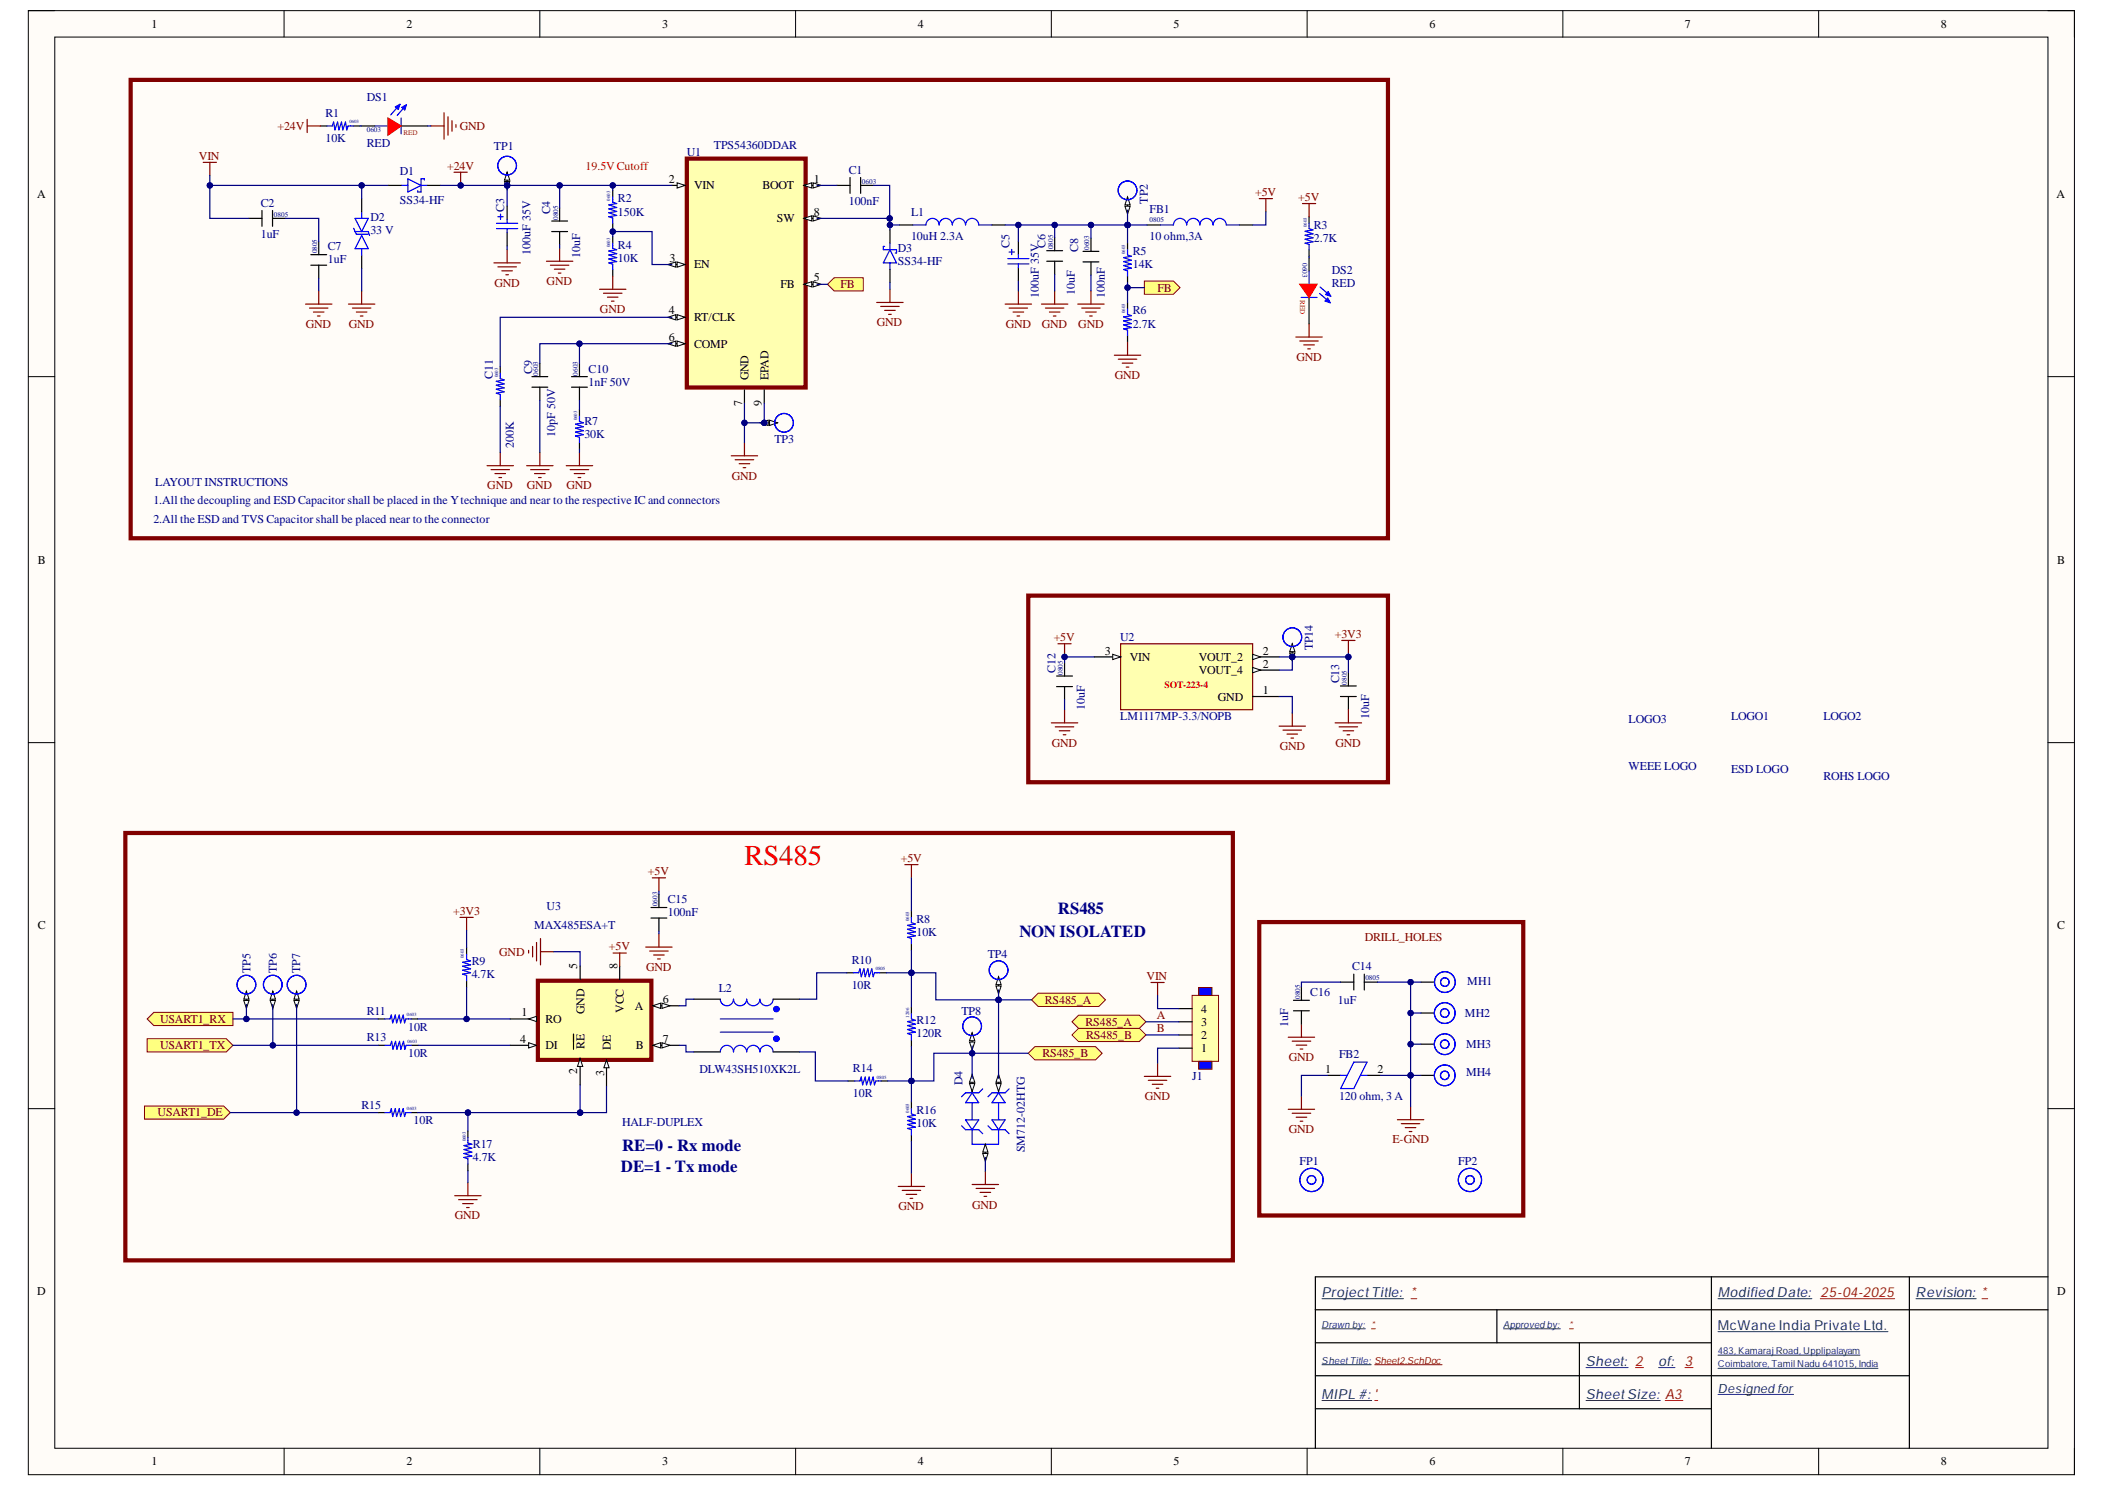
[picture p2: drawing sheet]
<svg xmlns="http://www.w3.org/2000/svg" width="297mm" height="210mm" viewBox="0 0 297 210" stroke-linecap="round" stroke-linejoin="round" font-family="sans-serif">
<defs><g id="words">
<text font-size="4.1" fill="#f00" x="105" y="122">RS485</text>
<g font-size="2.4" fill="#000080">
<text x="149.3" y="128.9">RS485</text>
<text x="143.9" y="132.1">NON ISOLATED</text>
<text x="87.6" y="165.3">DE=1 - Tx mode</text>
<text x="87.8" y="162.4">RE=0 - Rx mode</text>
</g>
<g font-size="2" fill="#073763">
<text x="186.5" y="183">ProjectTitle: *</text>
<text x="242.4" y="183">Modified Date: 25-04-2025</text>
<text x="270.3" y="183">Revision: *</text>
<text x="186.5" y="197.3">MIPL #: '</text>
<text x="223.8" y="192.7">Sheet: 2</text>
<text x="223.8" y="197.3">SheetSize: A3</text>
<text x="234" y="192.7">of:</text>
</g>
<text font-size="2" fill="#a61c00" x="237.8" y="192.7">3</text>
<text font-size="1.9" fill="#073763" x="242.4" y="187.6">McWane India Private Ltd.</text>
<text font-size="1.8" fill="#073763" x="242.4" y="196.5">Designed for</text>
<g font-size="1.7">
<text x="21.4" y="3.9">1</text>
<text x="57.3" y="3.9">2</text>
<text x="93.5" y="3.9">3</text>
<text x="129.5" y="3.9">4</text>
<text x="165.6" y="3.9">5</text>
<text x="201.7" y="3.9">6</text>
<text x="237.8" y="3.9">7</text>
<text x="273.9" y="3.9">8</text>
<text x="5.2" y="27.9">A</text>
<text x="94.4" y="25.8">2</text>
<text x="97.9" y="26.7">VIN</text>
<text x="107.6" y="26.7">BOOT</text>
<text x="114.9" y="25.8">1</text>
<text x="290.2" y="27.9">A</text>
<text x="109.6" y="31.3">SW</text>
<text x="114.9" y="30.4">8</text>
<text x="94.5" y="36.9">3</text>
<text x="97.9" y="37.8">EN</text>
<text x="110.1" y="40.6">FB</text>
<text x="114.9" y="39.7">5</text>
<text x="94.4" y="44.4">4</text>
<text x="97.9" y="45.3">RT/CLK</text>
<text x="94.4" y="48.2">6</text>
<text x="97.9" y="49.1">COMP</text>
<text x="105.6" y="53.6" transform="rotate(-90 105.6 53.6)">GND</text>
<text x="108.4" y="53.6" transform="rotate(-90 108.4 53.6)">EPAD</text>
<text x="104.7" y="57.3" transform="rotate(-90 104.7 57.3)">7</text>
<text x="107.5" y="57.3" transform="rotate(-90 107.5 57.3)">9</text>
<text x="5.3" y="79.5">B</text>
<text x="290.3" y="79.5">B</text>
<text x="155.9" y="92.3">3</text>
<text x="159.4" y="93.3">VIN</text>
<text x="169.2" y="93.3">VOUT_2</text>
<text x="169.2" y="95.1">VOUT_4</text>
<text x="178.2" y="92.3">2</text>
<text x="178.2" y="94.2">2</text>
<text x="171.9" y="98.8">GND</text>
<text x="178.2" y="97.9">1</text>
<text x="5.3" y="131.1">C</text>
<text x="290.3" y="131.1">C</text>
<text x="81.5" y="136.7" transform="rotate(-90 81.5 136.7)">5</text>
<text x="87.1" y="136.7" transform="rotate(-90 87.1 136.7)">8</text>
<text x="73.6" y="143.4">1</text>
<text x="82.5" y="143" transform="rotate(-90 82.5 143)">GND</text>
<text x="88" y="142.9" transform="rotate(-90 88 142.9)">VCC</text>
<text x="89.6" y="142.4">A</text>
<text x="93.5" y="141.5">6</text>
<text x="169.5" y="142.9">4</text>
<text x="73.4" y="147.1">4</text>
<text x="77" y="148">DI</text>
<text x="77" y="144.3">RO</text>
<text x="82.5" y="148" transform="rotate(-90 82.5 148)">RE</text>
<text x="86.2" y="148.2" transform="rotate(-90 86.2 148.2)">DE</text>
<text x="89.7" y="148">B</text>
<text x="93.5" y="147.1">7</text>
<text x="169.5" y="148.4">1</text>
<text x="169.5" y="146.6">2</text>
<text x="169.5" y="144.7">3</text>
<text x="81.5" y="151.6" transform="rotate(-90 81.5 151.6)">2</text>
<text x="85.3" y="151.7" transform="rotate(-90 85.3 151.7)">3</text>
<text x="187" y="151.3">1</text>
<text x="194.4" y="151.3">2</text>
<text x="5.2" y="182.7">D</text>
<text x="290.3" y="182.7">D</text>
<text x="21.4" y="206.7">1</text>
<text x="57.3" y="206.7">2</text>
<text x="93.5" y="206.7">3</text>
<text x="129.5" y="206.7">4</text>
<text x="165.6" y="206.7">5</text>
<text x="201.7" y="206.7">6</text>
<text x="237.8" y="206.7">7</text>
<text x="273.9" y="206.7">8</text>
</g>
<g font-size="1.7" fill="#000080">
<text x="45.9" y="16.5">R1</text>
<text x="51.8" y="14.2">DS1</text>
<text x="45.9" y="20">10K</text>
<text x="51.8" y="20.8">RED</text>
<text x="69.7" y="21.1">TP1</text>
<text x="96.9" y="22.1">U1</text>
<text x="100.7" y="21">TPS54360DDAR</text>
<text x="36.8" y="29.1">C2</text>
<text x="56.4" y="24.7">D1</text>
<text x="56.4" y="28.7">SS34-HF</text>
<text x="71.1" y="29.9" transform="rotate(-90 71.1 29.9)">C3</text>
<text x="87.2" y="28.6">R2</text>
<text x="119.8" y="24.5">C1</text>
<text x="119.8" y="29">100nF</text>
<text x="162" y="28.7" transform="rotate(-90 162 28.7)">TP2</text>
<text x="36.8" y="33.6">1uF</text>
<text x="46.3" y="35.2">C7</text>
<text x="52.3" y="31.2">D2</text>
<text x="52.3" y="33">33 V</text>
<text x="74.9" y="35.9" transform="rotate(-90 74.9 35.9)">100uF 35V</text>
<text x="77.6" y="30.2" transform="rotate(-90 77.6 30.2)">C4</text>
<text x="87.2" y="30.4">150K</text>
<text x="87.2" y="35.1">R4</text>
<text x="126.7" y="35.6">D3</text>
<text x="128.6" y="30.4">L1</text>
<text x="128.6" y="33.8">10uH 2.3A</text>
<text x="142.4" y="35" transform="rotate(-90 142.4 35)">C5</text>
<text x="147.5" y="35" transform="rotate(-90 147.5 35)">C6</text>
<text x="152.2" y="35.5" transform="rotate(-90 152.2 35.5)">C8</text>
<text x="159.9" y="36">R5</text>
<text x="162.2" y="30.1">FB1</text>
<text x="162.2" y="33.8">10 ohm,3A</text>
<text x="185.4" y="32.3">R3</text>
<text x="185.4" y="34.1">2.7K</text>
<text x="46.3" y="37.1">1uF</text>
<text x="81.9" y="36.4" transform="rotate(-90 81.9 36.4)">10uF</text>
<text x="87.2" y="36.9">10K</text>
<text x="126.7" y="37.4">SS34-HF</text>
<text x="146.6" y="42" transform="rotate(-90 146.6 42)">100uF 35V</text>
<text x="151.7" y="41.7" transform="rotate(-90 151.7 41.7)">10uF</text>
<text x="155.9" y="42" transform="rotate(-90 155.9 42)">100nF</text>
<text x="159.9" y="37.8">14K</text>
<text x="187.9" y="38.6">DS2</text>
<text x="187.9" y="40.5">RED</text>
<text x="159.9" y="44.4">R6</text>
<text x="159.9" y="46.2">2.7K</text>
<text x="69.5" y="53.4" transform="rotate(-90 69.5 53.4)">C11</text>
<text x="75.1" y="52.7" transform="rotate(-90 75.1 52.7)">C9</text>
<text x="83.1" y="52.5">C10</text>
<text x="82.5" y="60">R7</text>
<text x="83.1" y="54.4">1nF 50V</text>
<text x="72.5" y="63.2" transform="rotate(-90 72.5 63.2)">200K</text>
<text x="78.3" y="61.6" transform="rotate(-90 78.3 61.6)">10pF 50V</text>
<text x="82.5" y="61.8">30K</text>
<text x="109.3" y="62.4">TP3</text>
<text x="21.7" y="71.1">1.All the decoupling and ESD Capacitor shall be placed in the Ytechnique and near to the respective IC and connectors</text>
<text x="21.9" y="68.6">LAYOUT INSTRUCTIONS</text>
<text x="21.7" y="73.8">2.All the ESD and TVS Capacitor shall be placed near to the connector</text>
<text x="148.9" y="95" transform="rotate(-90 148.9 95)">C12</text>
<text x="158.1" y="90.5">U2</text>
<text x="185.2" y="91.7" transform="rotate(-90 185.2 91.7)">TP14</text>
<text x="153.1" y="100.1" transform="rotate(-90 153.1 100.1)">10uF</text>
<text x="158.1" y="101.6">LM1117MP-3.3/NOPB</text>
<text x="189" y="96.4" transform="rotate(-90 189 96.4)">C13</text>
<text x="193.2" y="101.5" transform="rotate(-90 193.2 101.5)">10uF</text>
<text x="244.3" y="101.6">LOGO1</text>
<text x="257.3" y="101.6">LOGO2</text>
<text x="229.8" y="102.1">LOGO3</text>
<text x="229.8" y="108.6">WEEE LOGO</text>
<text x="244.3" y="109.1">ESD LOGO</text>
<text x="257.3" y="110">ROHS LOGO</text>
<text x="75.4" y="131.1">MAX485ESA+T</text>
<text x="77.1" y="128.3">U3</text>
<text x="94.2" y="127.4">C15</text>
<text x="94.2" y="129.3">100nF</text>
<text x="129.3" y="130.2">R8</text>
<text x="35.4" y="137.3" transform="rotate(-90 35.4 137.3)">TP5</text>
<text x="39.1" y="137.3" transform="rotate(-90 39.1 137.3)">TP6</text>
<text x="42.4" y="137.3" transform="rotate(-90 42.4 137.3)">TP7</text>
<text x="66.6" y="136.1">R9</text>
<text x="66.6" y="138">4.7K</text>
<text x="120.2" y="135.9">R10</text>
<text x="129.3" y="132">10K</text>
<text x="139.4" y="135.2">TP4</text>
<text x="190.8" y="136.9">C14</text>
<text x="51.8" y="143.2">R11</text>
<text x="101.4" y="140">L2</text>
<text x="120.2" y="139.5">10R</text>
<text x="135.7" y="143.1">TP8</text>
<text x="184.9" y="140.5">C16</text>
<text x="188.8" y="141.7">1uF</text>
<text x="206.7" y="143.5">MH2</text>
<text x="207.1" y="138.9">MH1</text>
<text x="51.8" y="146.9">R13</text>
<text x="57.6" y="145.4">10R</text>
<text x="57.6" y="149.1">10R</text>
<text x="129.3" y="144.5">R12</text>
<text x="129.3" y="146.3">120R</text>
<text x="181.8" y="144.8" transform="rotate(-90 181.8 144.8)">1uF</text>
<text x="189" y="149.3">FB2</text>
<text x="206.9" y="147.8">MH3</text>
<text x="98.7" y="151.3">DLW43SH510XK2L</text>
<text x="120.4" y="151.2">R14</text>
<text x="120.4" y="154.7">10R</text>
<text x="135.8" y="153.1" transform="rotate(-90 135.8 153.1)">D4</text>
<text x="168.2" y="152.3">J1</text>
<text x="189" y="155.2">120 ohm, 3 A</text>
<text x="206.9" y="151.7">MH4</text>
<text x="51" y="156.4">R15</text>
<text x="58.4" y="158.6">10R</text>
<text x="66.7" y="162">R17</text>
<text x="87.8" y="158.8">HALF-DUPLEX</text>
<text x="129.3" y="157.1">R16</text>
<text x="129.3" y="159">10K</text>
<text x="66.7" y="163.8">4.7K</text>
<text x="144.6" y="162.5" transform="rotate(-90 144.6 162.5)">SM712-02HTG</text>
<text x="183.4" y="164.4">FP1</text>
<text x="205.8" y="164.4">FP2</text>
</g>
<g font-size="1.7" fill="#800000">
<text x="28.1" y="22.6">VIN</text>
<text x="39.2" y="18.3">+24V</text>
<text x="63.1" y="23.9">+24V</text>
<text x="64.9" y="18.3">GND</text>
<text x="177.1" y="27.6">+5V</text>
<text x="183.2" y="28.4">+5V</text>
<text x="69.8" y="40.5">GND</text>
<text x="77.1" y="40.2">GND</text>
<text x="118.6" y="40.6">FB</text>
<text x="163.3" y="41.1">FB</text>
<text x="43.1" y="46.2">GND</text>
<text x="49.2" y="46.2">GND</text>
<text x="84.7" y="44.2">GND</text>
<text x="123.7" y="46">GND</text>
<text x="141.9" y="46.2">GND</text>
<text x="147" y="46.2">GND</text>
<text x="152.2" y="46.2">GND</text>
<text x="157.3" y="53.5">GND</text>
<text x="182.9" y="50.9">GND</text>
<text x="68.8" y="69">GND</text>
<text x="74.3" y="69">GND</text>
<text x="79.9" y="69">GND</text>
<text x="103.3" y="67.7">GND</text>
<text x="188.4" y="90">+3V3</text>
<text x="148.7" y="90.5">+5V</text>
<text x="148.4" y="105.3">GND</text>
<text x="180.6" y="105.8">GND</text>
<text x="188.4" y="105.3">GND</text>
<text x="91.4" y="123.4">+5V</text>
<text x="127.1" y="121.6">+5V</text>
<text x="63.9" y="129.1">+3V3</text>
<text x="70.5" y="134.8">GND</text>
<text x="85.9" y="134.1">+5V</text>
<text x="91.2" y="136.9">GND</text>
<text x="192.6" y="132.8">DRILL_HOLES</text>
<text x="147.4" y="141.6">RS485_A</text>
<text x="161.8" y="138.2">VIN</text>
<text x="163.2" y="143.8">A</text>
<text x="22.6" y="144.3">USART1_RX</text>
<text x="22.6" y="148">USART1_TX</text>
<text x="147.1" y="149.1">RS485_B</text>
<text x="153.2" y="144.7">RS485_A</text>
<text x="153.3" y="146.6">RS485_B</text>
<text x="163.2" y="145.6">B</text>
<text x="181.8" y="149.7">GND</text>
<text x="161.5" y="155.2">GND</text>
<text x="22.2" y="157.5">USART1_DE</text>
<text x="181.8" y="159.8">GND</text>
<text x="196.5" y="161.3">E-GND</text>
<text x="64.2" y="172">GND</text>
<text x="126.8" y="170.7">GND</text>
<text x="137.2" y="170.5">GND</text>
</g>
<text font-size="1.7" fill="#f00" x="82.6" y="23.9">19.5VCutoff</text>
<text font-size="1.4" fill="#f00" x="164.3" y="97">SOT-223-4</text>
<g font-size="1.4" fill="#073763">
<text x="186.5" y="187.3">Drawn by: *</text>
<text x="212.1" y="187.3">Approved by:</text>
<text x="242.4" y="191">483, KamarajRoad, Upplipalayam</text>
<text x="186.5" y="192.4">SheetTitle: Sheet2.SchDoc</text>
<text x="242.4" y="192.9">Coimbatore, Tamil Nadu 641015, India</text>
</g>
<text font-size="1.4" fill="#a61c00" x="221.4" y="187.3">*</text>
<g font-size="1" fill="#000080">
<text x="51.8" y="18.7">0603</text>
<text x="121.6" y="25.9">0603</text>
<text x="38.7" y="30.6">0805</text>
<text x="44.7" y="35.7" transform="rotate(-90 44.7 35.7)">0805</text>
<text x="78.7" y="31" transform="rotate(-90 78.7 31)">0805</text>
<text x="148.6" y="35.1" transform="rotate(-90 148.6 35.1)">0805</text>
<text x="153.7" y="35.2" transform="rotate(-90 153.7 35.2)">0603</text>
<text x="162.2" y="31.3">0805</text>
<text x="183.8" y="37.1" transform="rotate(90 183.8 37.1)">0603</text>
<text x="76" y="53" transform="rotate(-90 76 53)">0603</text>
<text x="81.5" y="53" transform="rotate(-90 81.5 53)">0603</text>
<text x="150" y="95.2" transform="rotate(-90 150 95.2)">0805</text>
<text x="190.1" y="96.6" transform="rotate(-90 190.1 96.6)">0805</text>
<text x="92.8" y="127.8" transform="rotate(-90 92.8 127.8)">0603</text>
<text x="183.5" y="140.9" transform="rotate(-90 183.5 140.9)">0805</text>
<text x="192.7" y="138.3">0805</text>
</g>
<g font-size="1" fill="#f00">
<text x="56.9" y="19">RED</text>
<text x="183.5" y="42.3" transform="rotate(90 183.5 42.3)">RED</text>
</g>
<g font-size=".7" fill="#000080">
<text x="49.3" y="17.4">0603</text>
<text x="86.1" y="28.3" transform="rotate(-90 86.1 28.3)">0603</text>
<text x="86.1" y="34.9" transform="rotate(-90 86.1 34.9)">0603</text>
<text x="158.8" y="35.8" transform="rotate(-90 158.8 35.8)">0603</text>
<text x="184.4" y="32" transform="rotate(-90 184.4 32)">0603</text>
<text x="158.8" y="44.2" transform="rotate(-90 158.8 44.2)">0603</text>
<text x="70.3" y="53.2" transform="rotate(-90 70.3 53.2)">0603</text>
<text x="81.5" y="59.3" transform="rotate(-90 81.5 59.3)">0603</text>
<text x="128.3" y="129.9" transform="rotate(-90 128.3 129.9)">0603</text>
<text x="65.5" y="135.2" transform="rotate(-90 65.5 135.2)">0603</text>
<text x="123.6" y="136.9">0805</text>
<text x="57.4" y="143.4">0603</text>
<text x="128.3" y="143.5" transform="rotate(-90 128.3 143.5)">1206</text>
<text x="57.5" y="147.2">0603</text>
<text x="123.7" y="152.2">0805</text>
<text x="57.4" y="156.6">0603</text>
<text x="65.7" y="161" transform="rotate(-90 65.7 161)">0603</text>
<text x="128.3" y="157" transform="rotate(-90 128.3 157)">0603</text>
</g>
</g></defs>
<path d="M4 1.5h288.7v206.5h-288.7z" fill-rule="evenodd" fill="#fffcf8"/>
<path d="M4 1.5h288.7v206.5h-288.7z" fill="none" stroke="#000" stroke-width=".14"/>
<path d="M7.7 5.2h281.3v199.1h-281.3z" fill-rule="evenodd" fill="#fffcf8"/>
<g fill="none" stroke="#000" stroke-width=".14">
<path d="M4 1.5h3.7M7.7 5.2h281.3v199.1h-281.3zM40.1 1.5v3.7M76.2 1.5v3.7M112.3 1.5v3.7M148.4 1.5v3.7M184.4 1.5v3.7M220.5 1.5v3.7M256.6 1.5v3.7M289 1.5h3.7v3.7M4 53.1h3.7M289 53.1h3.7"/>
<path d="M4 104.8h3.7M289 104.8h3.7M4 156.4h3.7M289 156.4h3.7M40.1 204.3v3.7M76.2 204.3v3.7M112.3 204.3v3.7M148.4 204.3v3.7M184.4 204.3v3.7M220.5 204.3v3.7M256.6 204.3v3.7M292.7 204.3v3.7"/>
</g>
<g fill="none" stroke="#000" stroke-width=".17">
<path d="M65.8 133.7v.9M65.8 138.3v1M91.9 129.5h2.2M91.9 128h2.2M93 126.2v1.8M93 129.5v1.9M119.5 137.2h.9M124.1 137.2h1M53.4 156.9h.9M58 156.9h.9M66 159.6v.9M97.9 148.4h3.7"/>
<path d="M97.9 140.9h3.7M109.1 148.4h3.7M109.1 140.9h3.7M119.7 152.5h.9M124.3 152.5h1M128.6 142.1v.9M128.6 146.7v.9M66 164.2v.9M185.6 184.8h103.4M185.6 194.1h83.8M185.6 189.4h55.9M185.6 198.7h55.9"/>
<path d="M211.2 184.8v4.6M222.9 189.4v9.3M241.5 180.1v24.2M269.4 180.1v24.2M289 180.1h-103.4v24.2"/>
</g>
<g fill="none" stroke="#073763" stroke-width=".14">
<path d="M186.5 183.2h11.5M186.5 187.4h6.2M186.5 192.5h7M186.5 197.6h7.1M212.2 187.4h8M223.8 192.9h5.9M223.8 197.6h10.5M234 192.9h2.4M242.4 187.8h24M242.4 191.2h20.1M242.4 193h22.6M242.4 196.7h10.7"/>
<path d="M242.4 183.2h13.3M270.4 183.2h8.5"/>
</g>
<path d="M193.5 187.4h.6M194 197.6h.4M199.1 183.2h.8M221.5 187.4h.5M230.8 192.9h1.1M235 197.6h2.5M237.8 192.9h1.1M256.9 183.2h10.5M279.7 183.2h.8" fill="none" stroke="#a61c00" stroke-width=".14"/>
<path d="M194 192.5h9.5" fill="none" stroke="#900" stroke-width=".14"/>
<g fill="none" stroke="#800000" stroke-width=".17">
<path d="M64.9 129.4h1.9M65.8 129.4v1.9M74.6 134.1v.3M75.2 133.5v1.5M75.7 132.9v2.7M76.3 132.4v3.7M76.3 134.2h1.8M91.1 133.6h3.7M91.7 134.2h2.6M92.1 123.8h1.8M92.2 134.7h1.5M92.8 135.3h.4"/>
<path d="M93 123.8v1.9M93 131.7v1.9M64.2 168.7h3.7M64.7 169.2h2.6M65.3 169.8h1.5M65.8 170.3h.4M66 166.8v1.9"/>
</g>
<path d="M65.8 134.6v.8l.6 .2-1.1 .1 1.1 .4-1.1 .2 1.1 .4-1.1 .2 1.1 .3-1.1 .2 .5 .2v.7M120.4 137.2h.8l.1-.5 .2 1.1 .4-1.1 .2 1.1 .4-1.1 .2 1.1 .3-1.1 .2 1.1 .2-.6h.7M54.3 156.9h.7l.2-.5 .2 1.1 .4-1.1 .2 1.1 .3-1.1 .2 1.1 .4-1.1 .2 1.1 .2-.6h.7M101.6 140.9a.93 .93 0 0 0 1 1 .93 .93 0 0 0 .9-1 .93 .93 0 0 0 .9 1 .93 .93 0 0 0 1-1 .93 .93 0 0 0 .9 1 .93 .93 0 0 0 .9-1 .93 .93 0 0 0 1 1 .93 .93 0 0 0 .9-1M101.6 148.4a.93 .93 0 0 1 1-.9 .93 .93 0 0 1 .9 .9 .93 .93 0 0 1 .9-.9 .93 .93 0 0 1 1 .9 .93 .93 0 0 1 .9-.9 .93 .93 0 0 1 .9 .9 .93 .93 0 0 1 1-.9 .93 .93 0 0 1 .9 .9M101.6 143.7h7.5M101.6 145.6h7.5M120.6 152.5h.7l.2-.6 .2 1.1 .4-1.1 .2 1.1 .4-1.1 .1 1.1 .4-1.1 .2 1.1 .2-.5h.7M128.6 143v.7l.6 .2-1.1 .2 1.1 .4-1.1 .2 1.1 .3-1.1 .2 1.1 .4-1.1 .2 .5 .2v.7M66 160.5v.7l.6 .2-1.1 .2 1.1 .4-1.1 .2 1.1 .3-1.1 .2 1.1 .4-1.1 .2 .5 .2v.7" fill="none" stroke="#00f" stroke-width=".17"/>
<g fill="none" stroke="#00f" stroke-width=".59">
<circle cx="109.6" cy="142.3" r=".15"/>
<circle cx="109.6" cy="146.5" r=".15"/>
</g>
<path d="M75.9 138.3h16v11.2h-16z" fill-rule="evenodd" fill="#ffffb0"/>
<path d="M75.9 138.3h16v11.2h-16z" fill="none" stroke="#800000" stroke-width=".59"/>
<path d="M87.4 136.3v1.9M81.9 149.3v3.7" fill="none" stroke="#000" stroke-width=".17"/>
<path d="M81.9 149.3l.3 1.1h-.7z" fill="#f8fcff"/>
<path d="M81.9 149.3l.3 1.1h-.7z" fill="none" stroke="#000" stroke-width=".14"/>
<path d="M80.9 145.9v2.1M85.6 149.5v3.7" fill="none" stroke="#000" stroke-width=".17"/>
<path d="M85.6 149.5l.4 1.1h-.8z" fill="#f8fcff"/>
<path d="M85.6 149.5l.4 1.1h-.8z" fill="none" stroke="#000" stroke-width=".14"/>
<path d="M72 147.5h3.7" fill="none" stroke="#000" stroke-width=".17"/>
<path d="M74.6 147.1l1.1 .4-1.1 .3z" fill="#f8fcff"/>
<path d="M74.6 147.1l1.1 .4-1.1 .3z" fill="none" stroke="#000" stroke-width=".14"/>
<path d="M81.9 136.3v1.9M72 143.7h3.7" fill="none" stroke="#000" stroke-width=".17"/>
<path d="M74.6 143.7l1.1-.3v.7z" fill="#f8fcff"/>
<path d="M74.6 143.7l1.1-.3v.7z" fill="none" stroke="#000" stroke-width=".14"/>
<path d="M92.1 141.9h3.7" fill="none" stroke="#000" stroke-width=".17"/>
<path d="M92.1 141.9l1.1-.4v.8z" fill="#f8fcff"/>
<path d="M92.1 141.9l1.1-.4v.8z" fill="none" stroke="#000" stroke-width=".14"/>
<path d="M93.4 141.5l1.1 .4-1.1 .4z" fill="#f8fcff"/>
<path d="M93.4 141.5l1.1 .4-1.1 .4z" fill="none" stroke="#000" stroke-width=".14"/>
<path d="M92.1 147.5h3.7" fill="none" stroke="#000" stroke-width=".17"/>
<path d="M92.1 147.5l1.1-.4v.7z" fill="#f8fcff"/>
<path d="M92.1 147.5l1.1-.4v.7z" fill="none" stroke="#000" stroke-width=".14"/>
<path d="M93.4 147.1l1.1 .4-1.1 .3z" fill="#f8fcff"/>
<path d="M93.4 147.1l1.1 .4-1.1 .3z" fill="none" stroke="#000" stroke-width=".14"/>
<path d="M53.4 147.5h.9M58.1 147.5h.9" fill="none" stroke="#000" stroke-width=".17"/>
<path d="M54.3 147.5h.8l.2-.6 .1 1.1 .4-1.1 .2 1.1 .4-1.1 .2 1.1 .3-1.1 .2 1.1 .2-.5h.8" fill="none" stroke="#00f" stroke-width=".17"/>
<path d="M137.2 167.1h3.7M137.7 167.6h2.6M138.3 168.2h1.5M138.9 168.8h.3M139 165.2v1.9" fill="none" stroke="#800000" stroke-width=".17"/>
<path d="M20.4 156h11.2l.9 .9-.9 1h-11.2z" fill-rule="evenodd" fill="#ffff80"/>
<path d="M20.4 156h11.2l.9 .9-.9 1h-11.2z" fill="none" stroke="#800000" stroke-width=".14"/>
<path d="M53.4 143.7h.9M58 143.7h.9" fill="none" stroke="#000" stroke-width=".17"/>
<path d="M54.3 143.7h.7l.2-.5 .2 1.1 .4-1.1 .2 1.1 .3-1.1 .2 1.1 .4-1.1 .2 1.1 .2-.6h.7" fill="none" stroke="#00f" stroke-width=".17"/>
<path d="M20.8 143.7l.9-.9h11.2v1.9h-11.2z" fill-rule="evenodd" fill="#ffff80"/>
<path d="M20.8 143.7l.9-.9h11.2v1.9h-11.2z" fill="none" stroke="#800000" stroke-width=".14"/>
<path d="M20.8 146.5h11.1l1 1-1 .9h-11.1z" fill-rule="evenodd" fill="#ffff80"/>
<path d="M20.8 146.5h11.1l1 1-1 .9h-11.1z" fill="none" stroke="#800000" stroke-width=".14"/>
<path d="M128.6 128.5v.9M128.6 133.1v1M128.6 155.5v.9M128.6 160.1v.9" fill="none" stroke="#000" stroke-width=".17"/>
<path d="M128.6 129.4v.8l.6 .1-1.1 .2 1.1 .4-1.1 .2 1.1 .4-1.1 .1 1.1 .4-1.1 .2 .5 .2v.7M128.6 156.4v.7l.6 .2-1.1 .2 1.1 .4-1.1 .2 1.1 .3-1.1 .2 1.1 .4-1.1 .2 .5 .2v.7" fill="none" stroke="#00f" stroke-width=".17"/>
<path d="M127.7 122h1.8M128.6 122v1.8M126.7 167.4h3.8M127.3 167.9h2.6M127.9 168.5h1.5M128.4 169h.4M128.6 165.5v1.9" fill="none" stroke="#800000" stroke-width=".17"/>
<path d="M146 147.6h8.6l.9 1-.9 .9h-8.6l-.9-.9z" fill-rule="evenodd" fill="#ffff80"/>
<path d="M146 147.6h8.6l.9 1-.9 .9h-8.6l-.9-.9z" fill="none" stroke="#800000" stroke-width=".14"/>
<path d="M146.5 140.1h8.6l.9 .9-.9 1h-8.6l-.9-1z" fill-rule="evenodd" fill="#ffff80"/>
<path d="M146.5 140.1h8.6l.9 .9-.9 1h-8.6l-.9-1z" fill="none" stroke="#800000" stroke-width=".14"/>
<path d="M140.9 137.8v1.8" fill="none" stroke="#000" stroke-width=".17"/>
<path d="M140.9 137.8l.4 1.1h-.8z" fill="#f8fcff"/>
<path d="M140.9 137.8l.4 1.1h-.8z" fill="none" stroke="#000" stroke-width=".14"/>
<path d="M140.5 139.1h.8l-.4 1.1z" fill="#f8fcff"/>
<path d="M140.5 139.1h.8l-.4 1.1z" fill="none" stroke="#000" stroke-width=".14"/>
<circle cx="140.9" cy="136.9" r="1.32" fill="none" stroke="#00f" stroke-width=".17"/>
<path d="M137.2 145.7v1.9" fill="none" stroke="#000" stroke-width=".17"/>
<path d="M137.2 145.7l.4 1.1h-.8z" fill="#f8fcff"/>
<path d="M137.2 145.7l.4 1.1h-.8z" fill="none" stroke="#000" stroke-width=".14"/>
<path d="M136.8 147h.8l-.4 1.1z" fill="#f8fcff"/>
<path d="M136.8 147h.8l-.4 1.1z" fill="none" stroke="#000" stroke-width=".14"/>
<circle cx="137.2" cy="144.8" r="1.32" fill="none" stroke="#00f" stroke-width=".17"/>
<path d="M34.8 139.8v1.9" fill="none" stroke="#000" stroke-width=".17"/>
<path d="M34.8 139.8l.3 1.1h-.7z" fill="#f8fcff"/>
<path d="M34.8 139.8l.3 1.1h-.7z" fill="none" stroke="#000" stroke-width=".14"/>
<path d="M34.4 141.1h.7l-.3 1.2z" fill="#f8fcff"/>
<path d="M34.4 141.1h.7l-.3 1.2z" fill="none" stroke="#000" stroke-width=".14"/>
<circle cx="34.8" cy="138.9" r="1.32" fill="none" stroke="#00f" stroke-width=".17"/>
<path d="M38.5 139.8v1.9" fill="none" stroke="#000" stroke-width=".17"/>
<path d="M38.5 139.8l.4 1.1h-.8z" fill="#f8fcff"/>
<path d="M38.5 139.8l.4 1.1h-.8z" fill="none" stroke="#000" stroke-width=".14"/>
<path d="M38.1 141.1h.8l-.4 1.2z" fill="#f8fcff"/>
<path d="M38.1 141.1h.8l-.4 1.2z" fill="none" stroke="#000" stroke-width=".14"/>
<circle cx="38.5" cy="138.9" r="1.32" fill="none" stroke="#00f" stroke-width=".17"/>
<path d="M41.9 139.8v1.9" fill="none" stroke="#000" stroke-width=".17"/>
<path d="M41.9 139.8l.3 1.1h-.7z" fill="#f8fcff"/>
<path d="M41.9 139.8l.3 1.1h-.7z" fill="none" stroke="#000" stroke-width=".14"/>
<path d="M41.5 141.1h.7l-.3 1.2z" fill="#f8fcff"/>
<path d="M41.5 141.1h.7l-.3 1.2z" fill="none" stroke="#000" stroke-width=".14"/>
<circle cx="41.9" cy="138.9" r="1.32" fill="none" stroke="#00f" stroke-width=".17"/>
<path d="M168.2 140.4h3.7v9.3h-3.7z" fill-rule="evenodd" fill="#ffffb0"/>
<path d="M168.2 140.4h3.7v9.3h-3.7z" fill="none" stroke="#800000" stroke-width=".14"/>
<path d="M166.4 147.9h1.8M166.4 146h1.8M166.4 144.1h1.8M166.4 142.3h1.8" fill="none" stroke="#000" stroke-width=".17"/>
<path d="M169.2 149.7h1.8v1.1h-1.8z" fill-rule="evenodd" fill="#00f"/>
<path d="M169.2 149.7h1.8v1.1h-1.8z" fill="none" stroke="#800000" stroke-width=".14"/>
<path d="M169.2 139.3h1.8v1.1h-1.8z" fill-rule="evenodd" fill="#00f"/>
<path d="M169.2 139.3h1.8v1.1h-1.8z" fill="none" stroke="#800000" stroke-width=".14"/>
<path d="M151.3 146l.9-.9h8.6l.9 .9-.9 .9h-8.6z" fill-rule="evenodd" fill="#ffff80"/>
<path d="M151.3 146l.9-.9h8.6l.9 .9-.9 .9h-8.6z" fill="none" stroke="#800000" stroke-width=".14"/>
<path d="M151.3 144.1l.9-.9h8.6l.9 .9-.9 1h-8.6z" fill-rule="evenodd" fill="#ffff80"/>
<path d="M151.3 144.1l.9-.9h8.6l.9 .9-.9 1h-8.6z" fill="none" stroke="#800000" stroke-width=".14"/>
<g fill="none" stroke="#800000" stroke-width=".17">
<path d="M86.5 134.4h1.9M87.4 134.4v1.9M162.4 138.6h1.9M163.3 138.6v1.9M161.5 151.8h3.7M162 152.4h2.6M162.6 153h1.5M163.2 153.5h.3M163.3 150v1.8M181.8 156.5h3.7M181.8 146.3h3.7M182.3 157h2.7"/>
<path d="M182.3 146.9h2.7M182.9 157.6h1.5M182.9 147.4h1.5M183.5 158.2h.3M183.5 148h.3M183.6 144.5v1.8M183.6 154.6v1.9M197.2 157.9h3.7M197.7 158.5h2.7M198.3 159.1h1.5M198.9 159.6h.3M199.1 156.1v1.8"/>
</g>
<path d="M17.7 117.5h156.3v60.3h-156.3z" fill="none" stroke="#800000" stroke-width=".59"/>
<g fill="none" stroke="#000" stroke-width=".17">
<path d="M183.6 139.2v1.9M189.2 138.5h1.8M191 137.4v2.2M192.5 138.5h1.9M192.5 137.4v2.2M200.5 138.5h1.9M182.5 142.6h2.3M182.5 141.1h2.3M183.6 142.6v1.9M187.3 151.7h1.9M192.9 151.7h1.9M200.5 151.7h1.9"/>
<path d="M200.5 147.3h1.9M200.5 142.9h1.9"/>
</g>
<g fill="none" stroke="#00f" stroke-width=".17">
<path d="M189.2 151.7h.9M191 149.8h1.9l-1.9 3.8h-1.8zM192 151.7h.9"/>
<circle cx="203.9" cy="138.5" r=".6"/>
<circle cx="203.9" cy="138.5" r="1.46"/>
<circle cx="203.9" cy="142.9" r=".6"/>
<circle cx="203.9" cy="151.7" r=".6"/>
<circle cx="203.9" cy="147.3" r="1.46"/>
<circle cx="203.9" cy="142.9" r="1.46"/>
<circle cx="203.9" cy="151.7" r="1.46"/>
<circle cx="203.9" cy="147.3" r=".6"/>
<circle cx="185.1" cy="166.4" r="1.64"/>
<circle cx="185.1" cy="166.4" r=".61"/>
<circle cx="207.4" cy="166.4" r=".61"/>
<circle cx="207.4" cy="166.4" r="1.64"/>
</g>
<path d="M96.9 22.4h16.8v32.3h-16.8z" fill-rule="evenodd" fill="#ffffb0"/>
<path d="M96.9 22.4h16.8v32.3h-16.8z" fill="none" stroke="#800000" stroke-width=".59"/>
<path d="M113.4 26.2h1.9" fill="none" stroke="#000" stroke-width=".17"/>
<path d="M113.4 26.2l1.1-.4v.7z" fill="#f8fcff"/>
<path d="M113.4 26.2l1.1-.4v.7z" fill="none" stroke="#000" stroke-width=".14"/>
<path d="M114.7 25.8l1.2 .4-1.2 .3z" fill="#f8fcff"/>
<path d="M114.7 25.8l1.2 .4-1.2 .3z" fill="none" stroke="#000" stroke-width=".14"/>
<path d="M113.4 30.8h1.9" fill="none" stroke="#000" stroke-width=".17"/>
<path d="M113.4 30.8l1.1-.4v.8z" fill="#f8fcff"/>
<path d="M113.4 30.8l1.1-.4v.8z" fill="none" stroke="#000" stroke-width=".14"/>
<path d="M114.7 30.4l1.2 .4-1.2 .4z" fill="#f8fcff"/>
<path d="M114.7 30.4l1.2 .4-1.2 .4z" fill="none" stroke="#000" stroke-width=".14"/>
<path d="M94.8 26.2h1.9" fill="none" stroke="#000" stroke-width=".17"/>
<path d="M95.5 25.8l1.2 .4-1.2 .3z" fill="#f8fcff"/>
<path d="M95.5 25.8l1.2 .4-1.2 .3z" fill="none" stroke="#000" stroke-width=".14"/>
<path d="M94.8 44.8h1.9" fill="none" stroke="#000" stroke-width=".17"/>
<path d="M95.5 44.4l1.2 .4-1.2 .3z" fill="#f8fcff"/>
<path d="M95.5 44.4l1.2 .4-1.2 .3z" fill="none" stroke="#000" stroke-width=".14"/>
<path d="M94.2 44.8l1.2-.4v.7z" fill="#f8fcff"/>
<path d="M94.2 44.8l1.2-.4v.7z" fill="none" stroke="#000" stroke-width=".14"/>
<path d="M113.4 40.1h1.9" fill="none" stroke="#000" stroke-width=".17"/>
<path d="M113.4 40.1l1.1-.4v.8z" fill="#f8fcff"/>
<path d="M113.4 40.1l1.1-.4v.8z" fill="none" stroke="#000" stroke-width=".14"/>
<path d="M114.7 39.7l1.2 .4-1.2 .4z" fill="#f8fcff"/>
<path d="M114.7 39.7l1.2 .4-1.2 .4z" fill="none" stroke="#000" stroke-width=".14"/>
<path d="M94.8 48.5h1.9" fill="none" stroke="#000" stroke-width=".17"/>
<path d="M95.5 48.1l1.2 .4-1.2 .4z" fill="#f8fcff"/>
<path d="M95.5 48.1l1.2 .4-1.2 .4z" fill="none" stroke="#000" stroke-width=".14"/>
<path d="M94.2 48.5l1.2-.4v.8z" fill="#f8fcff"/>
<path d="M94.2 48.5l1.2-.4v.8z" fill="none" stroke="#000" stroke-width=".14"/>
<path d="M94.8 37.3h1.9M105 55v1.9M107.8 55v1.9" fill="none" stroke="#000" stroke-width=".17"/>
<path d="M95.5 36.9l1.2 .4-1.2 .4z" fill="#f8fcff"/>
<path d="M95.5 36.9l1.2 .4-1.2 .4z" fill="none" stroke="#000" stroke-width=".14"/>
<path d="M94.2 37.3l1.2-.4v.8z" fill="#f8fcff"/>
<path d="M94.2 37.3l1.2-.4v.8z" fill="none" stroke="#000" stroke-width=".14"/>
<g fill="none" stroke="#800000" stroke-width=".17">
<path d="M69.7 37.1h3.7M70.3 37.6h2.6M70.8 38.2h1.5M71.4 38.8h.3M71.6 35.2v1.9M86.5 38.9v1.9M43.1 42.9h3.7M43.7 43.5h2.6M44.2 44h1.5M44.8 44.6h.4M45 41v1.9M49.2 42.9h3.7"/>
<path d="M49.7 43.5h2.6M50.3 44h1.5M50.8 44.6h.4M51 41v1.9M84.6 40.8h3.7M85.2 41.4h2.6M85.7 41.9h1.5M86.3 42.5h.3M123.7 42.7h3.7M124.3 43.2h2.6M124.8 43.8h1.5M125.4 44.3h.4"/>
<path d="M125.6 40.8v1.9M152.1 42.9h3.7M152.6 43.5h2.6M153.2 44h1.5M153.8 44.6h.3M153.9 41v1.9M157.2 50.1h3.8M157.8 50.7h2.6M158.4 51.2h1.5M158.9 51.8h.4M159.1 48.3v1.8M68.7 65.7h3.8"/>
<path d="M69.3 66.3h2.6M69.8 66.8h1.5M70.4 67.4h.4M70.6 63.8v1.9M74.3 65.7h3.7M74.9 66.3h2.6M75.4 66.8h1.5M76 67.4h.4M76.2 63.8v1.9M79.9 65.7h3.7M80.5 66.3h2.6M81 66.8h1.5"/>
<path d="M81.6 67.4h.4M81.8 63.8v1.9M103.2 64.3h3.7M103.7 64.9h2.7M104.3 65.4h1.5M104.9 66h.3M105 62.4v1.9"/>
</g>
<g fill="none" stroke="#000" stroke-width=".17">
<path d="M51 17.8h1.9M56.6 17.8h3.7M35.1 30.8h1.9M37 29.7v2.2M38.5 30.8h1.8M38.5 29.7v2.2M43.9 37.4h2.2M43.9 35.9h2.2M45 34.1v1.8M45 37.4v1.9M51 28v1.9M51 36v1.9"/>
<path d="M71.6 29.1v1.8M71.6 32.8v1.9M86.5 26.9v.9M86.5 31.5v.9M86.5 33.4v.9M86.5 38v.9M118.1 26.2h1.9M120 25v2.3M121.4 26.2h1.9M121.4 25v2.3M125.6 32.4v1.9M125.6 38v1.9"/>
<path d="M126.9 31.7h1.9M140 31.7h1.8M152.8 36.9h2.3M152.8 35.5h2.3M153.9 33.6v1.9M153.9 36.9v1.9M159.1 34.3v.9M159.1 38.9v1M70.6 51.7v1M70.6 56.4v.9M75.1 54.6h2.2M75.1 53.1h2.2"/>
<path d="M76.2 51.3v1.8M76.2 54.6v1.9M80.6 54.6h2.3M80.6 53.1h2.3M81.8 51.3v1.8M81.8 54.6v1.9M81.8 57.8v.9M159.1 42.7v.9M159.1 47.3v1M81.8 62.4v1"/>
</g>
<g fill="none" stroke="#00f" stroke-width=".17">
<path d="M52.9 17.8h1.8M56.1 15l-.2 .1M56.1 14.9h.1v.5M56.4 14.7l-1.3 1.5M56.4 14.7l-.6 .4 .4 .3M56.4 14.7l-.2 .7M56.6 16.7v2.2M57 15.1l-.2 .1M57 15h.1v.5M57.4 14.8l-1.3 1.5M57.4 14.8l-.7 .3 .4 .4M57.4 14.8l-.3 .7"/>
<path d="M49.9 32.2l.2 .5M50.1 30.8h1.9l-1 1.9zM50.1 32.7h1.9l.1 .5M50.1 32.7l.2 .3h1.7M51 29.9v.9M51 35.1v.9M51 33.2l1 1.9h-1.9zM70.1 31.5h3M70.1 32.2h3M70.3 30.6h.7M70.6 30.2v.7M71.6 30.9v.6"/>
<path d="M71.6 32.2v.6M86.5 27.8v.7l.5 .2-1.1 .2 1.1 .4-1.1 .2 1.1 .3-1.1 .2 1.1 .4-1.1 .2 .6 .2v.7M86.5 34.3v.7l.5 .2-1.1 .2 1.1 .4-1.1 .2 1.1 .3-1.1 .2 1.1 .4-1.1 .2 .6 .2v.7M124.8 34.8h-.2v.4h1.9v.5h-.2M125.6 35.2l.9 1.9h-1.9zM125.6 34.3v.9M125.6 37.1v.9M128.8 31.7h1.9a.93 .93 0 0 1 .9-.9 .93 .93 0 0 1 .9 .9 .93 .93 0 0 1 1-.9 .93 .93 0 0 1 .9 .9 .93 .93 0 0 1 .9-.9 .93 .93 0 0 1 .9 .9 .93 .93 0 0 1 1-.9 .93 .93 0 0 1 .9 .9h1.9M159.1 35.2v.8l.6 .2-1.2 .1 1.2 .4-1.2 .2 1.2 .4-1.2 .2 1.2 .3-1.2 .2 .6 .2v.7M70.6 52.7v.7l.5 .2-1.1 .2 1.1 .4-1.1 .1 1.1 .4-1.1 .2 1.1 .4-1.1 .2 .6 .1v.8M81.8 58.7v.8l.5 .1-1.1 .2 1.1 .4-1.1 .2 1.1 .4-1.1 .1 1.1 .4-1.1 .2 .6 .2v.7M159.1 43.6v.7l.6 .2-1.2 .2 1.2 .4-1.2 .2 1.2 .3-1.2 .2 1.2 .4-1.2 .2 .6 .2v.7"/>
</g>
<path d="M54.7 16.7l1.9 1.1-1.9 1.3z" fill-rule="evenodd" fill="#f00"/>
<path d="M54.7 16.7l1.9 1.1-1.9 1.3z" fill="none" stroke="#f00" stroke-width=".17"/>
<path d="M45.2 17.8h.9M49.9 17.8h.9M77.9 32.7h2.2M77.9 31.2h2.2M79 29.3v1.9M79 32.7v1.8M143.7 34.1v1.8M143.7 37.8v1.8M184.7 36.4v1.8M184.7 42v3.7" fill="none" stroke="#000" stroke-width=".17"/>
<g fill="none" stroke="#00f" stroke-width=".17">
<path d="M46.1 17.8h.8l.2-.6 .2 1.1 .3-1.1 .2 1.1 .4-1.1 .2 1.1 .4-1.1 .1 1.1 .2-.5h.8M142.2 36.5h3M142.2 37.2h3M142.4 35.6h.7M142.8 35.2v.7M143.7 35.9v.6M143.7 37.2v.6M184.7 38.2v1.9M183.6 42h2.2M186.2 41.4l1.5 1.3M186.3 40.5l1.5 1.3M187 42.5l.3-.4 .4 .6"/>
<path d="M187 42.5l.7 .2M187.1 41.5l.3-.4 .4 .7M187.1 41.5l.7 .3M187.3 42.2l.1 .1M187.4 41.3l.1 .1M187.5 42.4v.1h-.5M187.6 41.5v.1l-.5-.1"/>
</g>
<g fill="none" stroke="#800000" stroke-width=".17">
<path d="M60.8 17.8h1.9M62.7 15.9v3.7M63.2 16.5v2.6M63.8 17v1.5M64.3 17.6v.4M77.1 36.9h3.7M77.7 37.4h2.6M78.2 38h1.5M78.8 38.5h.4M79 35v1.9M141.8 42.9h3.8M142.4 43.5h2.6"/>
<path d="M143 44h1.4M143.5 44.6h.4M143.7 41v1.9"/>
</g>
<path d="M183.4 40.1h2.4l-1.1 1.9z" fill-rule="evenodd" fill="#f00"/>
<path d="M183.4 40.1h2.4l-1.1 1.9z" fill="none" stroke="#f00" stroke-width=".17"/>
<path d="M184.7 30.6v.9M184.7 35.2v1" fill="none" stroke="#000" stroke-width=".17"/>
<path d="M184.7 31.5v.8l.6 .1-1.1 .2 1.1 .4-1.1 .2 1.1 .4-1.1 .1 1.1 .4-1.1 .2 .5 .2v.7" fill="none" stroke="#00f" stroke-width=".17"/>
<path d="M182.9 47.5h3.7M183.4 48.1h2.6M184 48.7h1.5M184.5 49.2h.4M184.7 45.7v1.8" fill="none" stroke="#800000" stroke-width=".17"/>
<circle cx="71.6" cy="26.2" r=".37" fill="#000080"/>
<circle cx="71.6" cy="26.2" r=".37" fill="none" stroke="#000080" stroke-width=".14"/>
<path d="M71.6 24.3v1.9" fill="none" stroke="#000" stroke-width=".17"/>
<path d="M71.6 24.3l.3 1.1h-.7z" fill="#f8fcff"/>
<path d="M71.6 24.3l.3 1.1h-.7z" fill="none" stroke="#000" stroke-width=".14"/>
<path d="M71.2 25.6h.7l-.3 1.1z" fill="#f8fcff"/>
<path d="M71.2 25.6h.7l-.3 1.1z" fill="none" stroke="#000" stroke-width=".14"/>
<circle cx="71.6" cy="26.2" r=".37" fill="#000080"/>
<circle cx="71.6" cy="26.2" r=".37" fill="none" stroke="#000080" stroke-width=".14"/>
<circle cx="71.6" cy="23.4" r="1.32" fill="none" stroke="#00f" stroke-width=".17"/>
<path d="M159.1 27.8v1.8" fill="none" stroke="#000" stroke-width=".17"/>
<path d="M159.1 27.8l.4 1.1h-.8z" fill="#f8fcff"/>
<path d="M159.1 27.8l.4 1.1h-.8z" fill="none" stroke="#000" stroke-width=".14"/>
<path d="M158.7 29.1h.8l-.4 1.1z" fill="#f8fcff"/>
<path d="M158.7 29.1h.8l-.4 1.1z" fill="none" stroke="#000" stroke-width=".14"/>
<circle cx="159.1" cy="26.9" r="1.32" fill="none" stroke="#00f" stroke-width=".17"/>
<path d="M64.1 24.3h1.8M65 24.3v1.9M177.7 28h1.9M178.6 28v1.9M183.8 28.7h1.9M184.7 28.7v1.9" fill="none" stroke="#800000" stroke-width=".17"/>
<circle cx="65" cy="26.2" r=".37" fill="#000080"/>
<circle cx="65" cy="26.2" r=".37" fill="none" stroke="#000080" stroke-width=".14"/>
<path d="M147.7 36.9h2.2M147.7 35.4h2.2M148.8 33.5v1.9M148.8 36.9v1.8" fill="none" stroke="#000" stroke-width=".17"/>
<path d="M147 42.9h3.7M147.5 43.5h2.6M148.1 44h1.5M148.6 44.6h.4M148.8 41v1.9" fill="none" stroke="#800000" stroke-width=".17"/>
<path d="M116.8 40.1l.9-.9h4.1v1.8h-4.1z" fill-rule="evenodd" fill="#ffff80"/>
<path d="M116.8 40.1l.9-.9h4.1v1.8h-4.1z" fill="none" stroke="#800000" stroke-width=".14"/>
<path d="M161.5 39.6h4.1l.9 1-.9 .9h-4.1z" fill-rule="evenodd" fill="#ffff80"/>
<path d="M161.5 39.6h4.1l.9 1-.9 .9h-4.1z" fill="none" stroke="#800000" stroke-width=".14"/>
<path d="M43.3 16.8v1.9M43.3 17.8h1.9" fill="none" stroke="#800000" stroke-width=".17"/>
<path d="M18.4 11.3h177.5v64.6h-177.5z" fill="none" stroke="#800000" stroke-width=".59"/>
<path d="M163.7 31.7h1.9a.93 .93 0 0 1 .9-.9 .93 .93 0 0 1 .9 .9 .93 .93 0 0 1 1-.9 .93 .93 0 0 1 .9 .9 .93 .93 0 0 1 .9-.9 .93 .93 0 0 1 1 .9 .93 .93 0 0 1 .9-.9 .93 .93 0 0 1 .9 .9h1.9" fill="none" stroke="#00f" stroke-width=".17"/>
<path d="M161.9 31.7h1.8M174.9 31.7h1.9" fill="none" stroke="#000" stroke-width=".17"/>
<circle cx="107.8" cy="59.6" r=".37" fill="#000080"/>
<circle cx="107.8" cy="59.6" r=".37" fill="none" stroke="#000080" stroke-width=".14"/>
<path d="M107.8 59.6h1.9" fill="none" stroke="#000" stroke-width=".17"/>
<path d="M108.6 59.3l1.1 .3-1.1 .4z" fill="#f8fcff"/>
<path d="M108.6 59.3l1.1 .3-1.1 .4z" fill="none" stroke="#000" stroke-width=".14"/>
<path d="M107.3 59.6l1.1-.3v.7z" fill="#f8fcff"/>
<path d="M107.3 59.6l1.1-.3v.7z" fill="none" stroke="#000" stroke-width=".14"/>
<circle cx="107.8" cy="59.6" r=".37" fill="#000080"/>
<circle cx="107.8" cy="59.6" r=".37" fill="none" stroke="#000080" stroke-width=".14"/>
<circle cx="110.6" cy="59.6" r="1.32" fill="none" stroke="#00f" stroke-width=".17"/>
<path d="M177.7 130.1h37.3v41.4h-37.3z" fill="none" stroke="#800000" stroke-width=".59"/>
<path d="M158.1 90.8h18.7v9.3h-18.7z" fill-rule="evenodd" fill="#ffffb0"/>
<path d="M158.1 90.8h18.7v9.3h-18.7z" fill="none" stroke="#800000" stroke-width=".17"/>
<path d="M154.4 92.7h3.7" fill="none" stroke="#000" stroke-width=".17"/>
<path d="M157 92.3l1.1 .4-1.1 .3z" fill="#f8fcff"/>
<path d="M157 92.3l1.1 .4-1.1 .3z" fill="none" stroke="#000" stroke-width=".14"/>
<path d="M176.8 92.7h3.7" fill="none" stroke="#000" stroke-width=".17"/>
<path d="M176.8 92.3l1.1 .4-1.1 .3z" fill="#f8fcff"/>
<path d="M176.8 92.3l1.1 .4-1.1 .3z" fill="none" stroke="#000" stroke-width=".14"/>
<path d="M176.8 94.5h3.7" fill="none" stroke="#000" stroke-width=".17"/>
<path d="M176.8 94.2l1.1 .3-1.1 .4z" fill="#f8fcff"/>
<path d="M176.8 94.2l1.1 .3-1.1 .4z" fill="none" stroke="#000" stroke-width=".14"/>
<path d="M149.1 96.9h2.2M149.1 95.4h2.2M150.2 93.5v1.9M150.2 96.9v1.8M176.8 98.3h3.7M189.2 98.3h2.2M189.2 96.8h2.2M190.3 94.9v1.9M190.3 98.3v1.8" fill="none" stroke="#000" stroke-width=".17"/>
<path d="M149.3 90.8h1.9M150.2 90.8v1.9M148.4 102h3.7M148.9 102.5h2.6M149.5 103.1h1.5M150 103.6h.4M150.2 100.1v1.9M180.5 102.4h3.7M181 103h2.7M181.6 103.6h1.5M182.2 104.1h.3M182.4 100.6v1.8" fill="none" stroke="#800000" stroke-width=".17"/>
<circle cx="150.2" cy="92.7" r=".37" fill="#000080"/>
<circle cx="150.2" cy="92.7" r=".37" fill="none" stroke="#000080" stroke-width=".14"/>
<path d="M28.7 22.9h1.8M29.6 22.9v1.9M189.3 90.3h1.9M190.3 90.3v1.9M188.4 102h3.7M189 102.5h2.6M189.5 103.1h1.5M190.1 103.6h.4M190.3 100.1v1.9" fill="none" stroke="#800000" stroke-width=".17"/>
<path d="M145.1 84h50.8v26.3h-50.8z" fill="none" stroke="#800000" stroke-width=".59"/>
<path d="M56.6 26.2h1M57.6 25.2l1.8 1-1.8 .9zM59.4 26.2h.9M59.9 25.4v-.2h-.5v1.9h-.5v-.2" fill="none" stroke="#00f" stroke-width=".17"/>
<path d="M54.8 26.2h1.8M60.3 26.2h1.9" fill="none" stroke="#000" stroke-width=".17"/>
<circle cx="182.4" cy="92.7" r=".37" fill="#000080"/>
<circle cx="182.4" cy="92.7" r=".37" fill="none" stroke="#000080" stroke-width=".14"/>
<path d="M182.4 90.8v1.9" fill="none" stroke="#000" stroke-width=".17"/>
<path d="M182.4 90.8l.3 1.1h-.7z" fill="#f8fcff"/>
<path d="M182.4 90.8l.3 1.1h-.7z" fill="none" stroke="#000" stroke-width=".14"/>
<path d="M182 92.1h.7l-.3 1.1z" fill="#f8fcff"/>
<path d="M182 92.1h.7l-.3 1.1z" fill="none" stroke="#000" stroke-width=".14"/>
<circle cx="182.4" cy="92.7" r=".37" fill="#000080"/>
<circle cx="182.4" cy="92.7" r=".37" fill="none" stroke="#000080" stroke-width=".14"/>
<g fill="none" stroke="#00f" stroke-width=".17">
<path d="M135.7 158.8l.5 .6h1.9l.6 .5M136.2 158h1.9l-.9 1.4zM137.2 154.2l.9 1.4h-1.9zM137.2 154v.2M137.2 155.6v2.3M137.2 159.4v2h3.7v-2M138.7 153.6l-.6 .6h-1.9l-.5 .5M139.4 158.8l.6 .6h1.8l.6 .5M140 158h1.8l-.9 1.4zM140.9 154.2l.9 1.4h-1.8zM140.9 154v.2M140.9 155.6v2.3"/>
<path d="M142.4 153.6l-.6 .6h-1.8l-.6 .5"/>
<circle cx="182.4" cy="89.9" r="1.32"/>
</g>
<path d="M137.2 152.1v1.9" fill="none" stroke="#000" stroke-width=".17"/>
<path d="M136.8 152.9h.8l-.4 1.1z" fill="#f8fcff"/>
<path d="M136.8 152.9h.8l-.4 1.1z" fill="none" stroke="#000" stroke-width=".14"/>
<path d="M137.2 151.6l.4 1.1h-.8z" fill="#f8fcff"/>
<path d="M137.2 151.6l.4 1.1h-.8z" fill="none" stroke="#000" stroke-width=".14"/>
<path d="M140.9 152.1v1.9" fill="none" stroke="#000" stroke-width=".17"/>
<path d="M140.5 152.9h.8l-.4 1.1z" fill="#f8fcff"/>
<path d="M140.5 152.9h.8l-.4 1.1z" fill="none" stroke="#000" stroke-width=".14"/>
<path d="M140.9 151.6l.4 1.1h-.8z" fill="#f8fcff"/>
<path d="M140.9 151.6l.4 1.1h-.8z" fill="none" stroke="#000" stroke-width=".14"/>
<path d="M139 161.4v1.9" fill="none" stroke="#000" stroke-width=".17"/>
<path d="M139 161.4l.4 1.1h-.7z" fill="#f8fcff"/>
<path d="M139 161.4l.4 1.1h-.7z" fill="none" stroke="#000" stroke-width=".14"/>
<path d="M138.7 162.7h.7l-.4 1.1z" fill="#f8fcff"/>
<path d="M138.7 162.7h.7l-.4 1.1z" fill="none" stroke="#000" stroke-width=".14"/>
<path d="M81.9 153v3.9" fill="none" stroke="#000080" stroke-width=".17"/>
<circle cx="81.9" cy="156.9" r=".37" fill="#000080"/>
<circle cx="81.9" cy="156.9" r=".37" fill="none" stroke="#000080" stroke-width=".14"/>
<path d="M85.6 153.2v3.7h-3.7" fill="none" stroke="#000080" stroke-width=".17"/>
<circle cx="81.9" cy="156.9" r=".37" fill="#000080"/>
<circle cx="81.9" cy="156.9" r=".37" fill="none" stroke="#000080" stroke-width=".14"/>
<path d="M137.2 152.1v-3.5h-5.4v3.9h-3.2" fill="none" stroke="#000080" stroke-width=".17"/>
<circle cx="128.6" cy="152.5" r=".37" fill="#000080"/>
<circle cx="128.6" cy="152.5" r=".37" fill="none" stroke="#000080" stroke-width=".14"/>
<circle cx="137.2" cy="148.6" r=".37" fill="#000080"/>
<circle cx="137.2" cy="148.6" r=".37" fill="none" stroke="#000080" stroke-width=".14"/>
<path d="M78.1 134.2h3.8v2.1M93 131.4v.3M140.9 141h4.7M139 163.3v1.9" fill="none" stroke="#000080" stroke-width=".17"/>
<circle cx="140.9" cy="141" r=".37" fill="#000080"/>
<circle cx="140.9" cy="141" r=".37" fill="none" stroke="#000080" stroke-width=".14"/>
<path d="M95.8 147.5h1v.9h1.1M97.9 140.9h-1.1v1h-1M140.9 141v11.1" fill="none" stroke="#000080" stroke-width=".17"/>
<circle cx="140.9" cy="141" r=".37" fill="#000080"/>
<circle cx="140.9" cy="141" r=".37" fill="none" stroke="#000080" stroke-width=".14"/>
<path d="M137.2 147.6v1h7.9" fill="none" stroke="#000080" stroke-width=".17"/>
<circle cx="137.2" cy="148.6" r=".37" fill="#000080"/>
<circle cx="137.2" cy="148.6" r=".37" fill="none" stroke="#000080" stroke-width=".14"/>
<path d="M34.8 141.7v2" fill="none" stroke="#000080" stroke-width=".17"/>
<circle cx="34.8" cy="143.7" r=".37" fill="#000080"/>
<circle cx="34.8" cy="143.7" r=".37" fill="none" stroke="#000080" stroke-width=".14"/>
<path d="M38.5 141.7v5.8" fill="none" stroke="#000080" stroke-width=".17"/>
<circle cx="38.5" cy="147.5" r=".37" fill="#000080"/>
<circle cx="38.5" cy="147.5" r=".37" fill="none" stroke="#000080" stroke-width=".14"/>
<path d="M41.9 141.7v15.2" fill="none" stroke="#000080" stroke-width=".17"/>
<circle cx="41.8" cy="156.9" r=".37" fill="#000080"/>
<circle cx="41.8" cy="156.9" r=".37" fill="none" stroke="#000080" stroke-width=".14"/>
<path d="M66 156.9h15.9" fill="none" stroke="#000080" stroke-width=".17"/>
<circle cx="66" cy="156.9" r=".37" fill="#000080"/>
<circle cx="66" cy="156.9" r=".37" fill="none" stroke="#000080" stroke-width=".14"/>
<circle cx="81.9" cy="156.9" r=".37" fill="#000080"/>
<circle cx="81.9" cy="156.9" r=".37" fill="none" stroke="#000080" stroke-width=".14"/>
<path d="M93 125.7v.5M58.9 156.9h7.1M161.7 144.1h4.7M161.7 146h4.7M163.3 140.5v1.8h3.1M166.4 147.9h-3.1v2.1" fill="none" stroke="#000080" stroke-width=".17"/>
<circle cx="66" cy="156.9" r=".37" fill="#000080"/>
<circle cx="66" cy="156.9" r=".37" fill="none" stroke="#000080" stroke-width=".14"/>
<path d="M125.1 137.2h3.5M59 147.5h13" fill="none" stroke="#000080" stroke-width=".17"/>
<circle cx="128.6" cy="137.2" r=".37" fill="#000080"/>
<circle cx="128.6" cy="137.2" r=".37" fill="none" stroke="#000080" stroke-width=".14"/>
<path d="M119.5 137.2h-4.3v3.7h-2.4M112.8 148.4h2.3v4.1h4.6M125.3 152.5h3.3" fill="none" stroke="#000080" stroke-width=".17"/>
<circle cx="128.6" cy="152.5" r=".37" fill="#000080"/>
<circle cx="128.6" cy="152.5" r=".37" fill="none" stroke="#000080" stroke-width=".14"/>
<path d="M65.8 131.3v2.4M65.8 139.3v4.4M128.6 123.8v4.7M128.6 161v4.5" fill="none" stroke="#000080" stroke-width=".17"/>
<circle cx="65.8" cy="143.7" r=".37" fill="#000080"/>
<circle cx="65.8" cy="143.7" r=".37" fill="none" stroke="#000080" stroke-width=".14"/>
<path d="M66 156.9v2.7M66 165.1v1.7" fill="none" stroke="#000080" stroke-width=".17"/>
<circle cx="66" cy="156.9" r=".37" fill="#000080"/>
<circle cx="66" cy="156.9" r=".37" fill="none" stroke="#000080" stroke-width=".14"/>
<path d="M32.5 156.9h20.9" fill="none" stroke="#000080" stroke-width=".17"/>
<circle cx="41.8" cy="156.9" r=".37" fill="#000080"/>
<circle cx="41.8" cy="156.9" r=".37" fill="none" stroke="#000080" stroke-width=".14"/>
<path d="M32.9 147.5h20.5" fill="none" stroke="#000080" stroke-width=".17"/>
<circle cx="38.5" cy="147.5" r=".37" fill="#000080"/>
<circle cx="38.5" cy="147.5" r=".37" fill="none" stroke="#000080" stroke-width=".14"/>
<path d="M32.9 143.7h20.5" fill="none" stroke="#000080" stroke-width=".17"/>
<circle cx="34.8" cy="143.7" r=".37" fill="#000080"/>
<circle cx="34.8" cy="143.7" r=".37" fill="none" stroke="#000080" stroke-width=".14"/>
<path d="M58.9 143.7h13.1" fill="none" stroke="#000080" stroke-width=".17"/>
<circle cx="65.8" cy="143.7" r=".37" fill="#000080"/>
<circle cx="65.8" cy="143.7" r=".37" fill="none" stroke="#000080" stroke-width=".14"/>
<path d="M187.3 151.7h-3.7v2.9M194.8 151.7h5.7" fill="none" stroke="#000080" stroke-width=".17"/>
<circle cx="199.1" cy="151.7" r=".37" fill="#000080"/>
<circle cx="199.1" cy="151.7" r=".37" fill="none" stroke="#000080" stroke-width=".14"/>
<path d="M194.4 138.5h6.1" fill="none" stroke="#000080" stroke-width=".17"/>
<circle cx="199.1" cy="138.5" r=".37" fill="#000080"/>
<circle cx="199.1" cy="138.5" r=".37" fill="none" stroke="#000080" stroke-width=".14"/>
<path d="M189.2 138.5h-5.6v.7M199.1 138.5v4.4h1.4" fill="none" stroke="#000080" stroke-width=".17"/>
<circle cx="199.1" cy="142.9" r=".37" fill="#000080"/>
<circle cx="199.1" cy="142.9" r=".37" fill="none" stroke="#000080" stroke-width=".14"/>
<circle cx="199.1" cy="138.5" r=".37" fill="#000080"/>
<circle cx="199.1" cy="138.5" r=".37" fill="none" stroke="#000080" stroke-width=".14"/>
<path d="M199.1 142.9v4.4h1.4" fill="none" stroke="#000080" stroke-width=".17"/>
<circle cx="199.1" cy="142.9" r=".37" fill="#000080"/>
<circle cx="199.1" cy="142.9" r=".37" fill="none" stroke="#000080" stroke-width=".14"/>
<circle cx="199.1" cy="147.3" r=".37" fill="#000080"/>
<circle cx="199.1" cy="147.3" r=".37" fill="none" stroke="#000080" stroke-width=".14"/>
<path d="M199.1 147.3v4.4" fill="none" stroke="#000080" stroke-width=".17"/>
<circle cx="199.1" cy="147.3" r=".37" fill="#000080"/>
<circle cx="199.1" cy="147.3" r=".37" fill="none" stroke="#000080" stroke-width=".14"/>
<circle cx="199.1" cy="151.7" r=".37" fill="#000080"/>
<circle cx="199.1" cy="151.7" r=".37" fill="none" stroke="#000080" stroke-width=".14"/>
<path d="M199.1 151.7v4.4" fill="none" stroke="#000080" stroke-width=".17"/>
<circle cx="199.1" cy="151.7" r=".37" fill="#000080"/>
<circle cx="199.1" cy="151.7" r=".37" fill="none" stroke="#000080" stroke-width=".14"/>
<g fill="none" stroke="#000080" stroke-width=".17">
<path d="M50.8 17.8h.2M60.3 17.8h.5M40.3 30.8h4.7v3.3M45 39.3v1.7M51 37.9v3.1M71.6 34.7v.5M79 34.5v.5M125.6 39.9v.9M126.9 31.7h-1.3v.7M143.7 39.6v1.4M153.9 38.8v2.2M184.7 36.2v.2"/>
<path d="M76.2 56.5v7.3"/>
</g>
<circle cx="125.6" cy="31.7" r=".37" fill="#000080"/>
<circle cx="125.6" cy="31.7" r=".37" fill="none" stroke="#000080" stroke-width=".14"/>
<path d="M148.8 31.7v1.8M148.8 38.7v2.3" fill="none" stroke="#000080" stroke-width=".17"/>
<circle cx="148.8" cy="31.7" r=".37" fill="#000080"/>
<circle cx="148.8" cy="31.7" r=".37" fill="none" stroke="#000080" stroke-width=".14"/>
<path d="M143.7 31.7v2.4" fill="none" stroke="#000080" stroke-width=".17"/>
<circle cx="143.7" cy="31.7" r=".37" fill="#000080"/>
<circle cx="143.7" cy="31.7" r=".37" fill="none" stroke="#000080" stroke-width=".14"/>
<path d="M159.1 40.6h2.4" fill="none" stroke="#000080" stroke-width=".17"/>
<circle cx="159.1" cy="40.6" r=".37" fill="#000080"/>
<circle cx="159.1" cy="40.6" r=".37" fill="none" stroke="#000080" stroke-width=".14"/>
<path d="M79 26.2v3.1" fill="none" stroke="#000080" stroke-width=".17"/>
<circle cx="79" cy="26.2" r=".37" fill="#000080"/>
<circle cx="79" cy="26.2" r=".37" fill="none" stroke="#000080" stroke-width=".14"/>
<path d="M153.9 31.7v1.9M81.8 56.5v1.3M81.8 63.4v.4" fill="none" stroke="#000080" stroke-width=".17"/>
<circle cx="153.9" cy="31.7" r=".37" fill="#000080"/>
<circle cx="153.9" cy="31.7" r=".37" fill="none" stroke="#000080" stroke-width=".14"/>
<path d="M159.1 31.7v2.6" fill="none" stroke="#000080" stroke-width=".17"/>
<circle cx="159.1" cy="31.7" r=".37" fill="#000080"/>
<circle cx="159.1" cy="31.7" r=".37" fill="none" stroke="#000080" stroke-width=".14"/>
<path d="M159.1 29.6v2.1" fill="none" stroke="#000080" stroke-width=".17"/>
<circle cx="159.1" cy="31.7" r=".37" fill="#000080"/>
<circle cx="159.1" cy="31.7" r=".37" fill="none" stroke="#000080" stroke-width=".14"/>
<path d="M159.1 31.7h2.8" fill="none" stroke="#000080" stroke-width=".17"/>
<circle cx="159.1" cy="31.7" r=".37" fill="#000080"/>
<circle cx="159.1" cy="31.7" r=".37" fill="none" stroke="#000080" stroke-width=".14"/>
<path d="M178.6 29.9v1.8h-1.8M105 59.6v2.8" fill="none" stroke="#000080" stroke-width=".17"/>
<circle cx="105.1" cy="59.6" r=".37" fill="#000080"/>
<circle cx="105.1" cy="59.6" r=".37" fill="none" stroke="#000080" stroke-width=".14"/>
<path d="M81.8 48.5v2.8" fill="none" stroke="#000080" stroke-width=".17"/>
<circle cx="81.8" cy="48.5" r=".37" fill="#000080"/>
<circle cx="81.8" cy="48.5" r=".37" fill="none" stroke="#000080" stroke-width=".14"/>
<path d="M105 56.9v2.7h2.8v-2.7" fill="none" stroke="#000080" stroke-width=".17"/>
<circle cx="107.8" cy="59.6" r=".37" fill="#000080"/>
<circle cx="107.8" cy="59.6" r=".37" fill="none" stroke="#000080" stroke-width=".14"/>
<circle cx="105.1" cy="59.6" r=".37" fill="#000080"/>
<circle cx="105.1" cy="59.6" r=".37" fill="none" stroke="#000080" stroke-width=".14"/>
<path d="M123.3 26.2h2.2v4.6M115.3 40.1h1.5" fill="none" stroke="#000080" stroke-width=".17"/>
<circle cx="125.5" cy="30.8" r=".37" fill="#000080"/>
<circle cx="125.5" cy="30.8" r=".37" fill="none" stroke="#000080" stroke-width=".14"/>
<path d="M115.3 30.8h10.2l.1 .9M115.3 26.2h2.8" fill="none" stroke="#000080" stroke-width=".17"/>
<circle cx="125.5" cy="30.8" r=".37" fill="#000080"/>
<circle cx="125.5" cy="30.8" r=".37" fill="none" stroke="#000080" stroke-width=".14"/>
<circle cx="125.6" cy="31.7" r=".37" fill="#000080"/>
<circle cx="125.6" cy="31.7" r=".37" fill="none" stroke="#000080" stroke-width=".14"/>
<path d="M86.5 33.4v-.7h5.5v4.6h2.8" fill="none" stroke="#000080" stroke-width=".17"/>
<circle cx="86.5" cy="32.7" r=".37" fill="#000080"/>
<circle cx="86.5" cy="32.7" r=".37" fill="none" stroke="#000080" stroke-width=".14"/>
<path d="M86.5 32.4v.3" fill="none" stroke="#000080" stroke-width=".17"/>
<circle cx="86.5" cy="32.7" r=".37" fill="#000080"/>
<circle cx="86.5" cy="32.7" r=".37" fill="none" stroke="#000080" stroke-width=".14"/>
<path d="M86.5 26.2h8.3" fill="none" stroke="#000080" stroke-width=".17"/>
<circle cx="86.5" cy="26.2" r=".37" fill="#000080"/>
<circle cx="86.5" cy="26.2" r=".37" fill="none" stroke="#000080" stroke-width=".14"/>
<path d="M29.6 24.8v1.4" fill="none" stroke="#000080" stroke-width=".17"/>
<circle cx="29.6" cy="26.2" r=".37" fill="#000080"/>
<circle cx="29.6" cy="26.2" r=".37" fill="none" stroke="#000080" stroke-width=".14"/>
<path d="M71.6 26.2h14.9v.7" fill="none" stroke="#000080" stroke-width=".17"/>
<circle cx="71.6" cy="26.2" r=".37" fill="#000080"/>
<circle cx="71.6" cy="26.2" r=".37" fill="none" stroke="#000080" stroke-width=".14"/>
<circle cx="79" cy="26.2" r=".37" fill="#000080"/>
<circle cx="79" cy="26.2" r=".37" fill="none" stroke="#000080" stroke-width=".14"/>
<circle cx="86.5" cy="26.2" r=".37" fill="#000080"/>
<circle cx="86.5" cy="26.2" r=".37" fill="none" stroke="#000080" stroke-width=".14"/>
<path d="M94.8 48.5h-18.6v2.8" fill="none" stroke="#000080" stroke-width=".17"/>
<circle cx="81.8" cy="48.5" r=".37" fill="#000080"/>
<circle cx="81.8" cy="48.5" r=".37" fill="none" stroke="#000080" stroke-width=".14"/>
<path d="M141.8 31.7h17.3" fill="none" stroke="#000080" stroke-width=".17"/>
<circle cx="143.7" cy="31.7" r=".37" fill="#000080"/>
<circle cx="143.7" cy="31.7" r=".37" fill="none" stroke="#000080" stroke-width=".14"/>
<circle cx="148.8" cy="31.7" r=".37" fill="#000080"/>
<circle cx="148.8" cy="31.7" r=".37" fill="none" stroke="#000080" stroke-width=".14"/>
<circle cx="153.9" cy="31.7" r=".37" fill="#000080"/>
<circle cx="153.9" cy="31.7" r=".37" fill="none" stroke="#000080" stroke-width=".14"/>
<circle cx="159.1" cy="31.7" r=".37" fill="#000080"/>
<circle cx="159.1" cy="31.7" r=".37" fill="none" stroke="#000080" stroke-width=".14"/>
<path d="M159.1 39.9v2.8" fill="none" stroke="#000080" stroke-width=".17"/>
<circle cx="159.1" cy="40.6" r=".37" fill="#000080"/>
<circle cx="159.1" cy="40.6" r=".37" fill="none" stroke="#000080" stroke-width=".14"/>
<path d="M70.6 57.3v6.5M94.8 44.8h-24.2v6.9M154.4 92.7h-4.2v.8M180.5 98.3h1.9v2.3" fill="none" stroke="#000080" stroke-width=".17"/>
<circle cx="150.2" cy="92.7" r=".37" fill="#000080"/>
<circle cx="150.2" cy="92.7" r=".37" fill="none" stroke="#000080" stroke-width=".14"/>
<path d="M150.2 98.7v1.4M180.5 92.7h1.9v1.8h-1.9" fill="none" stroke="#000080" stroke-width=".17"/>
<circle cx="182.4" cy="92.7" r=".37" fill="#000080"/>
<circle cx="182.4" cy="92.7" r=".37" fill="none" stroke="#000080" stroke-width=".14"/>
<path d="M182.4 92.7h7.9" fill="none" stroke="#000080" stroke-width=".17"/>
<circle cx="182.4" cy="92.7" r=".37" fill="#000080"/>
<circle cx="182.4" cy="92.7" r=".37" fill="none" stroke="#000080" stroke-width=".14"/>
<circle cx="190.3" cy="92.7" r=".38" fill="#000080"/>
<circle cx="190.3" cy="92.7" r=".38" fill="none" stroke="#000080" stroke-width=".14"/>
<path d="M190.3 92.2v2.7" fill="none" stroke="#000080" stroke-width=".17"/>
<circle cx="190.3" cy="92.7" r=".38" fill="#000080"/>
<circle cx="190.3" cy="92.7" r=".38" fill="none" stroke="#000080" stroke-width=".14"/>
<path d="M128.6 134.1v8" fill="none" stroke="#000080" stroke-width=".17"/>
<circle cx="128.6" cy="137.2" r=".37" fill="#000080"/>
<circle cx="128.6" cy="137.2" r=".37" fill="none" stroke="#000080" stroke-width=".14"/>
<path d="M128.6 147.6v7.9" fill="none" stroke="#000080" stroke-width=".17"/>
<circle cx="128.6" cy="152.5" r=".37" fill="#000080"/>
<circle cx="128.6" cy="152.5" r=".37" fill="none" stroke="#000080" stroke-width=".14"/>
<path d="M62.2 26.2h9.4v2.9" fill="none" stroke="#000080" stroke-width=".17"/>
<circle cx="65" cy="26.2" r=".37" fill="#000080"/>
<circle cx="65" cy="26.2" r=".37" fill="none" stroke="#000080" stroke-width=".14"/>
<circle cx="71.6" cy="26.2" r=".37" fill="#000080"/>
<circle cx="71.6" cy="26.2" r=".37" fill="none" stroke="#000080" stroke-width=".14"/>
<path d="M51 26.2v1.8" fill="none" stroke="#000080" stroke-width=".17"/>
<circle cx="51" cy="26.2" r=".37" fill="#000080"/>
<circle cx="51" cy="26.2" r=".37" fill="none" stroke="#000080" stroke-width=".14"/>
<path d="M54.8 26.2h-25.2v4.6h5.5" fill="none" stroke="#000080" stroke-width=".17"/>
<circle cx="29.6" cy="26.2" r=".37" fill="#000080"/>
<circle cx="29.6" cy="26.2" r=".37" fill="none" stroke="#000080" stroke-width=".14"/>
<circle cx="51" cy="26.2" r=".37" fill="#000080"/>
<circle cx="51" cy="26.2" r=".37" fill="none" stroke="#000080" stroke-width=".14"/>
<path d="M140.9 139.6v1.4" fill="none" stroke="#000080" stroke-width=".17"/>
<circle cx="140.9" cy="141" r=".37" fill="#000080"/>
<circle cx="140.9" cy="141" r=".37" fill="none" stroke="#000080" stroke-width=".14"/>
<path d="M128.6 137.2h3.5v3.8h8.8" fill="none" stroke="#000080" stroke-width=".17"/>
<circle cx="128.6" cy="137.2" r=".37" fill="#000080"/>
<circle cx="128.6" cy="137.2" r=".37" fill="none" stroke="#000080" stroke-width=".14"/>
<circle cx="140.9" cy="141" r=".37" fill="#000080"/>
<circle cx="140.9" cy="141" r=".37" fill="none" stroke="#000080" stroke-width=".14"/>
<use href="#words"/>
</svg>
